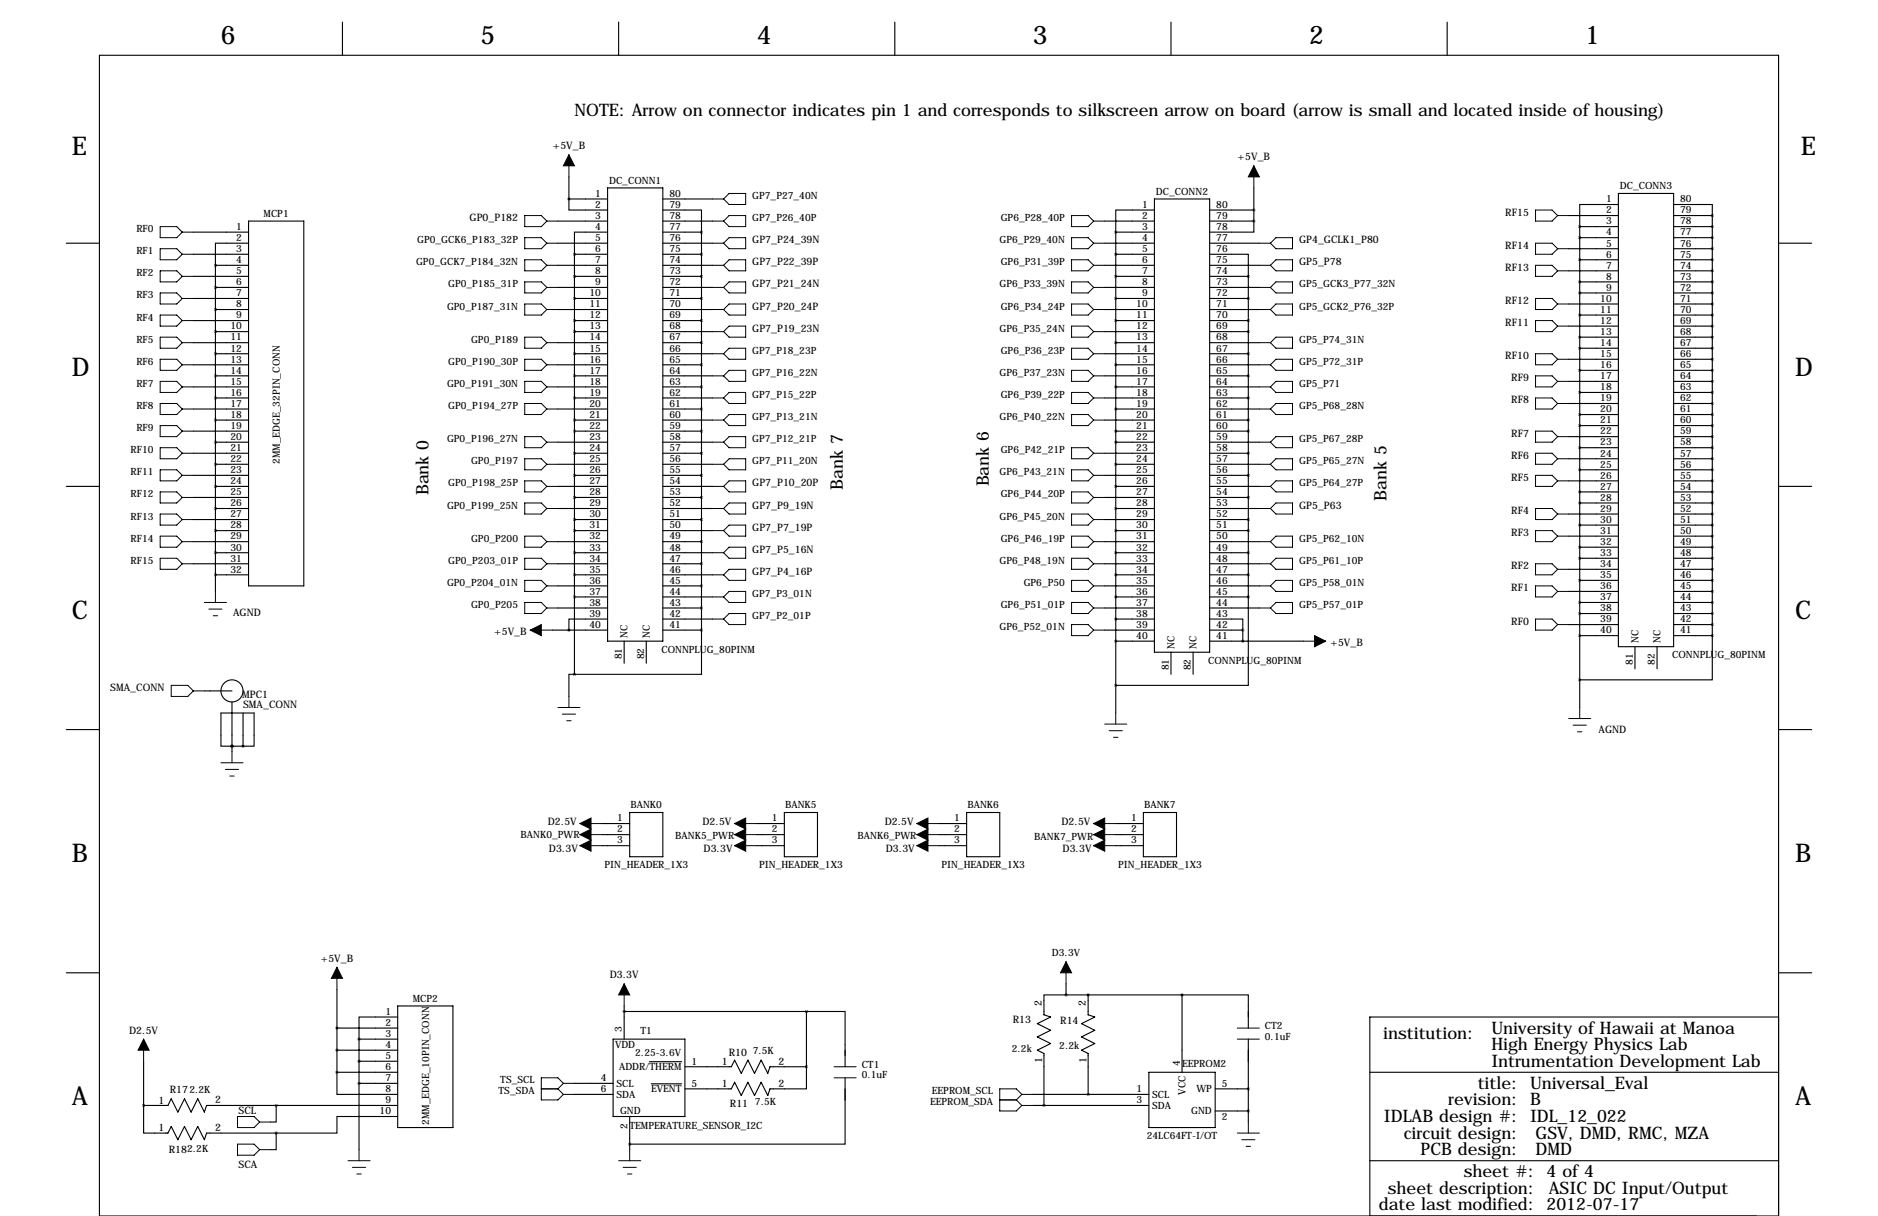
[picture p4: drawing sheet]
<svg xmlns="http://www.w3.org/2000/svg" width="432mm" height="279mm" viewBox="0 0 432 279" stroke-linecap="round" stroke-linejoin="round" font-family="sans-serif">
<defs><g id="words">
<g font-size="5.9">
<text x="50.8" y="10.2">6</text>
<text x="110.5" y="10.2">5</text>
<text x="174" y="10.2">4</text>
<text x="237.5" y="10.2">3</text>
<text x="301" y="10.2">2</text>
<text x="364.5" y="10.2">1</text>
<text x="16.5" y="35.6">E</text>
<text x="414" y="35.6">E</text>
<text x="16.5" y="86.4">D</text>
<text x="412.7" y="86.4">D</text>
<text x="16.5" y="142.2">C</text>
<text x="412.7" y="142.2">C</text>
<text x="16.5" y="198.1">B</text>
<text x="412.7" y="198.1">B</text>
<text x="16.5" y="254">A</text>
<text x="412.7" y="254">A</text>
</g>
<g font-size="4">
<text x="132.1" y="26.7">NOTE: Arrow on connector indicates pin 1 and corresponds to silkscreen arrow on board (arrow is small and located inside of housing)</text>
<text x="98.6" y="113.8" transform="rotate(-90 98.6 113.8)">Bank 0</text>
<text x="193.8" y="112.5" transform="rotate(-90 193.8 112.5)">Bank 7</text>
<text x="227.3" y="111.8" transform="rotate(-90 227.3 111.8)">Bank 6</text>
<text x="318.8" y="115.1" transform="rotate(-90 318.8 115.1)">Bank 5</text>
<text x="318" y="238.8">institution:</text>
<text x="342.9" y="237.5">University of Hawaii at Manoa</text>
<text x="342.9" y="245.1">Intrumentation Development Lab</text>
<text x="342.9" y="241.3">High Energy Physics Lab</text>
<text x="339.8" y="250.2">title: Universal_Eval</text>
<text x="318.2" y="257.8">IDLAB design #: IDL_12_022</text>
<text x="333" y="254">revision: B</text>
<text x="322.8" y="261.6">circuit design:</text>
<text x="353.1" y="261.6">GSV, DMD, RMC, MZA</text>
<text x="326.6" y="265.4">PCB design:</text>
<text x="353.1" y="265.4">DMD</text>
<text x="319.1" y="274.3">sheet description:</text>
<text x="336.5" y="270.5">sheet #: 4 of 4</text>
<text x="356.1" y="274.3">ASIC DC Input/Output</text>
<text x="317" y="278.1">date last modified: 2012-07-17</text>
</g>
<g font-size="2.4">
<text x="127.1" y="34.3">+5V_B</text>
<text x="284.6" y="36.8">+5V_B</text>
<text x="108" y="50.8">GP0_P182</text>
<text x="346.1" y="49.5">RF15</text>
<text x="173" y="55.9">GP7_P24_39N</text>
<text x="298.7" y="55.9">GP4_GCLK1_P80</text>
<text x="346.1" y="57.2">RF14</text>
<text x="173" y="61">GP7_P22_39P</text>
<text x="298.7" y="61">GP5_P78</text>
<text x="346.1" y="62.2">RF13</text>
<text x="173" y="66">GP7_P21_24N</text>
<text x="173" y="71.1">GP7_P20_24P</text>
<text x="346.1" y="69.8">RF12</text>
<text x="173" y="76.2">GP7_P19_23N</text>
<text x="346.1" y="74.9">RF11</text>
<text x="346.1" y="82.5">RF10</text>
<text x="347.5" y="87.6">RF9</text>
<text x="347.5" y="92.7">RF8</text>
<text x="347.5" y="100.3">RF7</text>
<text x="347.5" y="105.4">RF6</text>
<text x="173" y="111.8">GP7_P10_20P</text>
<text x="347.5" y="110.5">RF5</text>
<text x="173" y="116.8">GP7_P9_19N</text>
<text x="298.7" y="116.8">GP5_P63</text>
<text x="347.5" y="118.1">RF4</text>
<text x="173" y="121.9">GP7_P7_19P</text>
<text x="347.5" y="123.2">RF3</text>
<text x="173" y="127">GP7_P5_16N</text>
<text x="347.5" y="130.8">RF2</text>
<text x="173" y="132.1">GP7_P4_16P</text>
<text x="347.5" y="135.9">RF1</text>
<text x="53.6" y="141.5">AGND</text>
<text x="347.5" y="143.5">RF0</text>
<text x="113.6" y="145.8">+5V_B</text>
<text x="305.9" y="148.3">+5V_B</text>
<text x="25.3" y="158.8">SMA_CONN</text>
<text x="55.7" y="160.3">MPC1</text>
<text x="55.9" y="162.7">SMA_CONN</text>
<text x="367.5" y="168.4">AGND</text>
<text x="126" y="189.5">D2.5V</text>
<text x="161.5" y="189.5">D2.5V</text>
<text x="203.4" y="189.5">D2.5V</text>
<text x="244.1" y="189.5">D2.5V</text>
<text x="126.2" y="195.8">D3.3V</text>
<text x="161.8" y="195.8">D3.3V</text>
<text x="203.7" y="195.8">D3.3V</text>
<text x="244.3" y="195.8">D3.3V</text>
<text x="73.7" y="221">+5V_B</text>
<text x="140.2" y="224.8">D3.3V</text>
<text x="239.5" y="231.2" transform="rotate(-90 239.5 231.2)">2</text>
<text x="249.7" y="231.2" transform="rotate(-90 249.7 231.2)">2</text>
<text x="29.7" y="237.5">D2.5V</text>
<text x="232.8" y="235.1">R13</text>
<text x="243.8" y="235.3">R14</text>
<text x="166" y="244.7">1</text>
<text x="167.6" y="242.6">R10</text>
<text x="179" y="244.6">2</text>
<text x="239.6" y="244.2" transform="rotate(-90 239.6 244.2)">1</text>
<text x="249.8" y="244.2" transform="rotate(-90 249.8 244.2)">1</text>
<text x="39" y="251.2">R172.2K</text>
<text x="166" y="249.8">1</text>
<text x="179" y="249.7">2</text>
<text x="36.4" y="253.6">1</text>
<text x="49.4" y="253.5">2</text>
<text x="54.9" y="256">SCL</text>
<text x="167.8" y="254.3">R11</text>
<text x="36.4" y="259.9">1</text>
<text x="49.4" y="259.8">2</text>
<text x="38.8" y="264.9">R182.2K</text>
<text x="54.8" y="268.5">SCA</text>
</g>
<g font-size="2.3">
<text x="136.9" y="45.2">1</text>
<text x="136.9" y="47.8">2</text>
<text x="140.1" y="42.2">DC_CONN1</text>
<text x="153.9" y="45.2">80</text>
<text x="153.9" y="47.8">79</text>
<text x="173" y="45.7">GP7_P27_40N</text>
<text x="262.6" y="47.8">1</text>
<text x="265.8" y="44.7">DC_CONN2</text>
<text x="279.7" y="47.8">80</text>
<text x="369.3" y="46.5">1</text>
<text x="372.5" y="43.4">DC_CONN3</text>
<text x="386.3" y="46.5">80</text>
<text x="31.4" y="53.3">RF0</text>
<text x="54.3" y="52.8">1</text>
<text x="60.6" y="49.8">MCP1</text>
<text x="136.9" y="50.3">3</text>
<text x="136.9" y="52.8">4</text>
<text x="153.9" y="50.3">78</text>
<text x="153.9" y="52.8">77</text>
<text x="173" y="50.8">GP7_P26_40P</text>
<text x="230.1" y="50.8">GP6_P28_40P</text>
<text x="262.6" y="50.3">2</text>
<text x="262.6" y="52.8">3</text>
<text x="279.7" y="50.3">79</text>
<text x="279.7" y="52.8">78</text>
<text x="369.3" y="49">2</text>
<text x="369.3" y="51.6">3</text>
<text x="386.3" y="49">79</text>
<text x="386.3" y="51.6">78</text>
<text x="31.4" y="58.4">RF1</text>
<text x="54.3" y="55.4">2</text>
<text x="54.3" y="57.9">3</text>
<text x="95.9" y="55.9">GP0_GCK6_P183_32P</text>
<text x="136.9" y="55.4">5</text>
<text x="136.9" y="57.9">6</text>
<text x="153.9" y="55.4">76</text>
<text x="153.9" y="57.9">75</text>
<text x="229.8" y="55.9">GP6_P29_40N</text>
<text x="262.6" y="55.4">4</text>
<text x="262.6" y="57.9">5</text>
<text x="279.7" y="55.4">77</text>
<text x="279.7" y="57.9">76</text>
<text x="369.3" y="54.1">4</text>
<text x="369.3" y="56.6">5</text>
<text x="369.3" y="59.2">6</text>
<text x="386.3" y="54.1">77</text>
<text x="386.3" y="56.6">76</text>
<text x="386.3" y="59.2">75</text>
<text x="31.4" y="63.5">RF2</text>
<text x="54.3" y="60.5">4</text>
<text x="54.3" y="63">5</text>
<text x="54.3" y="65.5">6</text>
<text x="95.7" y="61">GP0_GCK7_P184_32N</text>
<text x="136.9" y="60.5">7</text>
<text x="136.9" y="63">8</text>
<text x="136.9" y="65.5">9</text>
<text x="153.9" y="60.5">74</text>
<text x="153.9" y="63">73</text>
<text x="153.9" y="65.5">72</text>
<text x="230.1" y="61">GP6_P31_39P</text>
<text x="262.6" y="60.5">6</text>
<text x="262.6" y="63">7</text>
<text x="262.6" y="65.5">8</text>
<text x="279.7" y="60.5">75</text>
<text x="279.7" y="63">74</text>
<text x="279.7" y="65.5">73</text>
<text x="369.3" y="61.7">7</text>
<text x="369.3" y="64.3">8</text>
<text x="386.3" y="61.7">74</text>
<text x="386.3" y="64.3">73</text>
<text x="31.4" y="68.6">RF3</text>
<text x="54.3" y="68.1">7</text>
<text x="54.3" y="70.6">8</text>
<text x="102.8" y="71.1">GP0_P187_31N</text>
<text x="103" y="66">GP0_P185_31P</text>
<text x="135.5" y="68.1">10</text>
<text x="135.5" y="70.6">11</text>
<text x="153.9" y="68.1">71</text>
<text x="153.9" y="70.6">70</text>
<text x="229.8" y="66">GP6_P33_39N</text>
<text x="230.1" y="71.1">GP6_P34_24P</text>
<text x="261.3" y="70.6">10</text>
<text x="262.6" y="68.1">9</text>
<text x="279.7" y="68.1">72</text>
<text x="279.7" y="70.6">71</text>
<text x="298.7" y="66">GP5_GCK3_P77_32N</text>
<text x="298.7" y="71.1">GP5_GCK2_P76_32P</text>
<text x="368" y="69.3">10</text>
<text x="368" y="71.9">11</text>
<text x="369.3" y="66.8">9</text>
<text x="386.3" y="66.8">72</text>
<text x="386.3" y="69.3">71</text>
<text x="386.3" y="71.9">70</text>
<text x="31.4" y="73.7">RF4</text>
<text x="53" y="75.7">10</text>
<text x="54.3" y="73.2">9</text>
<text x="135.5" y="73.2">12</text>
<text x="135.5" y="75.7">13</text>
<text x="153.9" y="73.2">69</text>
<text x="153.9" y="75.7">68</text>
<text x="229.8" y="76.2">GP6_P35_24N</text>
<text x="261.3" y="73.2">11</text>
<text x="261.3" y="75.7">12</text>
<text x="279.7" y="73.2">70</text>
<text x="279.7" y="75.7">69</text>
<text x="368" y="74.4">12</text>
<text x="368" y="77">13</text>
<text x="386.3" y="74.4">69</text>
<text x="386.3" y="77">68</text>
<text x="31.4" y="78.7">RF5</text>
<text x="31.4" y="83.8">RF6</text>
<text x="53" y="78.2">11</text>
<text x="53" y="80.8">12</text>
<text x="53" y="83.3">13</text>
<text x="103" y="83.8">GP0_P190_30P</text>
<text x="108.3" y="78.7">GP0_P189</text>
<text x="135.5" y="78.2">14</text>
<text x="135.5" y="80.8">15</text>
<text x="135.5" y="83.3">16</text>
<text x="153.9" y="78.2">67</text>
<text x="153.9" y="80.8">66</text>
<text x="153.9" y="83.3">65</text>
<text x="173" y="81.3">GP7_P18_23P</text>
<text x="230.1" y="81.3">GP6_P36_23P</text>
<text x="261.3" y="78.2">13</text>
<text x="261.3" y="80.8">14</text>
<text x="261.3" y="83.3">15</text>
<text x="279.7" y="78.2">68</text>
<text x="279.7" y="80.8">67</text>
<text x="279.7" y="83.3">66</text>
<text x="298.7" y="83.8">GP5_P72_31P</text>
<text x="298.7" y="78.7">GP5_P74_31N</text>
<text x="368" y="79.5">14</text>
<text x="368" y="82">15</text>
<text x="386.3" y="79.5">67</text>
<text x="386.3" y="82">66</text>
<text x="31.4" y="88.9">RF7</text>
<text x="53" y="85.9">14</text>
<text x="53" y="88.4">15</text>
<text x="102.8" y="88.9">GP0_P191_30N</text>
<text x="135.5" y="85.9">17</text>
<text x="135.5" y="88.4">18</text>
<text x="153.9" y="85.9">64</text>
<text x="153.9" y="88.4">63</text>
<text x="173" y="86.4">GP7_P16_22N</text>
<text x="229.8" y="86.4">GP6_P37_23N</text>
<text x="261.3" y="85.9">16</text>
<text x="261.3" y="88.4">17</text>
<text x="279.7" y="85.9">65</text>
<text x="279.7" y="88.4">64</text>
<text x="298.7" y="88.9">GP5_P71</text>
<text x="368" y="84.6">16</text>
<text x="368" y="87.1">17</text>
<text x="368" y="89.7">18</text>
<text x="386.3" y="84.6">65</text>
<text x="386.3" y="87.1">64</text>
<text x="386.3" y="89.7">63</text>
<text x="31.4" y="94">RF8</text>
<text x="53" y="90.9">16</text>
<text x="53" y="93.5">17</text>
<text x="103" y="94">GP0_P194_27P</text>
<text x="135.5" y="90.9">19</text>
<text x="135.5" y="93.5">20</text>
<text x="153.9" y="90.9">62</text>
<text x="153.9" y="93.5">61</text>
<text x="173" y="91.4">GP7_P15_22P</text>
<text x="230.1" y="91.4">GP6_P39_22P</text>
<text x="261.3" y="90.9">18</text>
<text x="261.3" y="93.5">19</text>
<text x="279.7" y="90.9">63</text>
<text x="279.7" y="93.5">62</text>
<text x="298.7" y="94">GP5_P68_28N</text>
<text x="368" y="92.2">19</text>
<text x="368" y="94.7">20</text>
<text x="386.3" y="92.2">62</text>
<text x="386.3" y="94.7">61</text>
<text x="31.4" y="99.1">RF9</text>
<text x="53" y="96">18</text>
<text x="53" y="98.6">19</text>
<text x="53" y="101.1">20</text>
<text x="102.8" y="101.6">GP0_P196_27N</text>
<text x="135.5" y="96">21</text>
<text x="135.5" y="98.6">22</text>
<text x="135.5" y="101.1">23</text>
<text x="153.9" y="96">60</text>
<text x="153.9" y="98.6">59</text>
<text x="153.9" y="101.1">58</text>
<text x="173" y="96.5">GP7_P13_21N</text>
<text x="173" y="101.6">GP7_P12_21P</text>
<text x="229.8" y="96.5">GP6_P40_22N</text>
<text x="261.3" y="96">20</text>
<text x="261.3" y="98.6">21</text>
<text x="261.3" y="101.1">22</text>
<text x="279.7" y="96">61</text>
<text x="279.7" y="98.6">60</text>
<text x="279.7" y="101.1">59</text>
<text x="298.7" y="101.6">GP5_P67_28P</text>
<text x="368" y="97.3">21</text>
<text x="368" y="99.8">22</text>
<text x="386.3" y="97.3">60</text>
<text x="386.3" y="99.8">59</text>
<text x="30" y="104.1">RF10</text>
<text x="53" y="103.6">21</text>
<text x="53" y="106.2">22</text>
<text x="64.4" y="106.6" transform="rotate(-90 64.4 106.6)">2MM_EDGE_32PIN_CONN</text>
<text x="108.3" y="106.7">GP0_P197</text>
<text x="135.5" y="103.6">24</text>
<text x="135.5" y="106.2">25</text>
<text x="153.9" y="103.6">57</text>
<text x="153.9" y="106.2">56</text>
<text x="173" y="106.7">GP7_P11_20N</text>
<text x="230.1" y="104.1">GP6_P42_21P</text>
<text x="261.3" y="103.6">23</text>
<text x="261.3" y="106.2">24</text>
<text x="279.7" y="103.6">58</text>
<text x="279.7" y="106.2">57</text>
<text x="298.7" y="106.7">GP5_P65_27N</text>
<text x="368" y="102.4">23</text>
<text x="368" y="104.9">24</text>
<text x="368" y="107.4">25</text>
<text x="386.3" y="102.4">58</text>
<text x="386.3" y="104.9">57</text>
<text x="386.3" y="107.4">56</text>
<text x="30" y="109.2">RF11</text>
<text x="53" y="108.7">23</text>
<text x="53" y="111.3">24</text>
<text x="53" y="113.8">25</text>
<text x="103" y="111.8">GP0_P198_25P</text>
<text x="135.5" y="108.7">26</text>
<text x="135.5" y="111.3">27</text>
<text x="135.5" y="113.8">28</text>
<text x="153.9" y="108.7">55</text>
<text x="153.9" y="111.3">54</text>
<text x="153.9" y="113.8">53</text>
<text x="229.8" y="109.2">GP6_P43_21N</text>
<text x="261.3" y="108.7">25</text>
<text x="261.3" y="111.3">26</text>
<text x="261.3" y="113.8">27</text>
<text x="279.7" y="108.7">56</text>
<text x="279.7" y="111.3">55</text>
<text x="279.7" y="113.8">54</text>
<text x="298.7" y="111.8">GP5_P64_27P</text>
<text x="368" y="110">26</text>
<text x="368" y="112.5">27</text>
<text x="386.3" y="110">55</text>
<text x="386.3" y="112.5">54</text>
<text x="30" y="114.3">RF12</text>
<text x="30" y="119.4">RF13</text>
<text x="53" y="116.3">26</text>
<text x="53" y="118.9">27</text>
<text x="102.8" y="116.8">GP0_P199_25N</text>
<text x="135.5" y="116.3">29</text>
<text x="135.5" y="118.9">30</text>
<text x="153.9" y="116.3">52</text>
<text x="153.9" y="118.9">51</text>
<text x="229.8" y="119.4">GP6_P45_20N</text>
<text x="230.1" y="114.3">GP6_P44_20P</text>
<text x="261.3" y="116.3">28</text>
<text x="261.3" y="118.9">29</text>
<text x="279.7" y="116.3">53</text>
<text x="279.7" y="118.9">52</text>
<text x="368" y="115.1">28</text>
<text x="368" y="117.6">29</text>
<text x="386.3" y="115.1">53</text>
<text x="386.3" y="117.6">52</text>
<text x="30" y="124.5">RF14</text>
<text x="53" y="121.4">28</text>
<text x="53" y="124">29</text>
<text x="108.3" y="124.5">GP0_P200</text>
<text x="135.5" y="121.4">31</text>
<text x="135.5" y="124">32</text>
<text x="153.9" y="121.4">50</text>
<text x="153.9" y="124">49</text>
<text x="230.1" y="124.5">GP6_P46_19P</text>
<text x="261.3" y="121.4">30</text>
<text x="261.3" y="124">31</text>
<text x="279.7" y="121.4">51</text>
<text x="279.7" y="124">50</text>
<text x="298.7" y="124.5">GP5_P62_10N</text>
<text x="368" y="120.1">30</text>
<text x="368" y="122.7">31</text>
<text x="368" y="125.2">32</text>
<text x="386.3" y="120.1">51</text>
<text x="386.3" y="122.7">50</text>
<text x="386.3" y="125.2">49</text>
<text x="30" y="129.5">RF15</text>
<text x="53" y="126.5">30</text>
<text x="53" y="129">31</text>
<text x="53" y="131.6">32</text>
<text x="103" y="129.5">GP0_P203_01P</text>
<text x="135.5" y="126.5">33</text>
<text x="135.5" y="129">34</text>
<text x="135.5" y="131.6">35</text>
<text x="153.9" y="126.5">48</text>
<text x="153.9" y="129">47</text>
<text x="153.9" y="131.6">46</text>
<text x="229.8" y="129.5">GP6_P48_19N</text>
<text x="261.3" y="126.5">32</text>
<text x="261.3" y="129">33</text>
<text x="261.3" y="131.6">34</text>
<text x="279.7" y="126.5">49</text>
<text x="279.7" y="129">48</text>
<text x="279.7" y="131.6">47</text>
<text x="298.7" y="129.5">GP5_P61_10P</text>
<text x="368" y="127.8">33</text>
<text x="368" y="130.3">34</text>
<text x="386.3" y="127.8">48</text>
<text x="386.3" y="130.3">47</text>
<text x="102.8" y="134.6">GP0_P204_01N</text>
<text x="135.5" y="134.1">36</text>
<text x="135.5" y="136.7">37</text>
<text x="153.9" y="134.1">45</text>
<text x="153.9" y="136.7">44</text>
<text x="173" y="137.2">GP7_P3_01N</text>
<text x="235.4" y="134.6">GP6_P50</text>
<text x="261.3" y="134.1">35</text>
<text x="261.3" y="136.7">36</text>
<text x="279.7" y="134.1">46</text>
<text x="279.7" y="136.7">45</text>
<text x="298.7" y="134.6">GP5_P58_01N</text>
<text x="368" y="132.8">35</text>
<text x="368" y="135.4">36</text>
<text x="368" y="137.9">37</text>
<text x="386.3" y="132.8">46</text>
<text x="386.3" y="135.4">45</text>
<text x="386.3" y="137.9">44</text>
<text x="108.3" y="139.7">GP0_P205</text>
<text x="135.5" y="139.2">38</text>
<text x="135.5" y="141.7">39</text>
<text x="153.9" y="139.2">43</text>
<text x="153.9" y="141.7">42</text>
<text x="173" y="142.2">GP7_P2_01P</text>
<text x="230.1" y="139.7">GP6_P51_01P</text>
<text x="261.3" y="139.2">37</text>
<text x="261.3" y="141.7">38</text>
<text x="279.7" y="139.2">44</text>
<text x="279.7" y="141.7">43</text>
<text x="298.7" y="139.7">GP5_P57_01P</text>
<text x="368" y="140.5">38</text>
<text x="368" y="143">39</text>
<text x="386.3" y="140.5">43</text>
<text x="386.3" y="143">42</text>
<text x="135.5" y="144.3">40</text>
<text x="144.3" y="146.6" transform="rotate(-90 144.3 146.6)">NC</text>
<text x="149.4" y="146.6" transform="rotate(-90 149.4 146.6)">NC</text>
<text x="152.1" y="149.9">CONNPLUG_80PINM</text>
<text x="153.9" y="144.3">41</text>
<text x="229.8" y="144.8">GP6_P52_01N</text>
<text x="261.3" y="144.3">39</text>
<text x="261.3" y="146.8">40</text>
<text x="270" y="149.1" transform="rotate(-90 270 149.1)">NC</text>
<text x="275.1" y="149.1" transform="rotate(-90 275.1 149.1)">NC</text>
<text x="279.7" y="144.3">42</text>
<text x="279.7" y="146.8">41</text>
<text x="368" y="145.5">40</text>
<text x="376.7" y="147.8" transform="rotate(-90 376.7 147.8)">NC</text>
<text x="381.8" y="147.8" transform="rotate(-90 381.8 147.8)">NC</text>
<text x="386.3" y="145.5">41</text>
<text x="143" y="151.5" transform="rotate(-90 143 151.5)">81</text>
<text x="148.1" y="151.5" transform="rotate(-90 148.1 151.5)">82</text>
<text x="268.7" y="154" transform="rotate(-90 268.7 154)">81</text>
<text x="273.8" y="154" transform="rotate(-90 273.8 154)">82</text>
<text x="277.8" y="152.5">CONNPLUG_80PINM</text>
<text x="375.4" y="152.7" transform="rotate(-90 375.4 152.7)">81</text>
<text x="380.5" y="152.7" transform="rotate(-90 380.5 152.7)">82</text>
<text x="384.5" y="151.2">CONNPLUG_80PINM</text>
<text x="145" y="185.7">BANK0</text>
<text x="180.5" y="185.7">BANK5</text>
<text x="222.4" y="185.7">BANK6</text>
<text x="263.1" y="185.7">BANK7</text>
<text x="141.9" y="188.7">1</text>
<text x="141.9" y="191.3">2</text>
<text x="177.5" y="188.7">1</text>
<text x="177.5" y="191.3">2</text>
<text x="219.4" y="188.7">1</text>
<text x="219.4" y="191.3">2</text>
<text x="260" y="188.7">1</text>
<text x="260" y="191.3">2</text>
<text x="119.7" y="192.5">BANK0_PWR</text>
<text x="141.9" y="193.8">3</text>
<text x="155.3" y="192.8">BANK5_PWR</text>
<text x="177.5" y="193.8">3</text>
<text x="197.2" y="192.8">BANK6_PWR</text>
<text x="219.4" y="193.8">3</text>
<text x="237.8" y="193">BANK7_PWR</text>
<text x="260" y="193.8">3</text>
<text x="139" y="199.5">PIN_HEADER_1X3</text>
<text x="174.5" y="199.5">PIN_HEADER_1X3</text>
<text x="216.4" y="199.5">PIN_HEADER_1X3</text>
<text x="257.1" y="199.5">PIN_HEADER_1X3</text>
<text x="241.9" y="219.7">D3.3V</text>
<text x="88.6" y="233.2">1</text>
<text x="94.9" y="230.1">MCP2</text>
<text x="88.6" y="235.7">2</text>
<text x="88.6" y="238.3">3</text>
<text x="143" y="237.2" transform="rotate(-90 143 237.2)">3</text>
<text x="147.3" y="237.5">T1</text>
<text x="290.8" y="236.5">CT2</text>
<text x="290.8" y="238.8">0.1uF</text>
<text x="88.6" y="240.8">4</text>
<text x="88.6" y="243.3">5</text>
<text x="88.6" y="245.9">6</text>
<text x="141.4" y="240.8">VDD</text>
<text x="142.4" y="245.9">ADDR/THERM</text>
<text x="146" y="242.6">2.25-3.6V</text>
<text x="159" y="244.6">1</text>
<text x="173.1" y="242.2">7.5K</text>
<text x="198.1" y="245.4">CT1</text>
<text x="232.6" y="241.8">2.2k</text>
<text x="243.6" y="241">2.2k</text>
<text x="271.3" y="244.9" transform="rotate(-90 271.3 244.9)">4</text>
<text x="271.8" y="245.1">EEPROM2</text>
<text x="88.6" y="248.4">7</text>
<text x="88.6" y="251">8</text>
<text x="114.6" y="251.5">TS_SDA</text>
<text x="115" y="248.9">TS_SCL</text>
<text x="138.1" y="248.4">4</text>
<text x="138.1" y="251">6</text>
<text x="141.7" y="249.7">SCL</text>
<text x="149.7" y="251">EVENT</text>
<text x="159" y="249.7">5</text>
<text x="198.1" y="247.7">0.1uF</text>
<text x="214.2" y="251.5">EEPROM_SCL</text>
<text x="261.3" y="251">1</text>
<text x="272.6" y="251.5" transform="rotate(-90 272.6 251.5)">VCC</text>
<text x="275.1" y="251">WP</text>
<text x="280.9" y="249.7">5</text>
<text x="87.3" y="256">10</text>
<text x="88.6" y="253.5">9</text>
<text x="141.7" y="252.3">SDA</text>
<text x="142.6" y="256.1">GND</text>
<text x="173.6" y="253.8">7.5K</text>
<text x="213.9" y="254">EEPROM_SDA</text>
<text x="261.3" y="253.5">3</text>
<text x="264.9" y="252.3">SCL</text>
<text x="264.9" y="254.8">SDA</text>
<text x="273.9" y="256.1">GND</text>
<text x="280.9" y="257.4">2</text>
<text x="98.6" y="258.5" transform="rotate(-90 98.6 258.5)">2MM_EDGE_10PIN_CONN</text>
<text x="144.3" y="259.4" transform="rotate(-90 144.3 259.4)">2</text>
<text x="144.7" y="259.4">TEMPERATURE_SENSOR_I2C</text>
<text x="263.7" y="261.7">24LC64FT-I/OT</text>
</g>
</g></defs>
<g fill="none" stroke="#000" stroke-width=".25">
<path d="M22.9 12.7h386v266.7h-386zM78.7 5.1v7.6M142.2 5.1v7.6M205.7 5.1v7.6M269.2 5.1v7.6M332.7 5.1v7.6M15.2 55.9h7.7M44.4 53.3h12.7M44.4 58.4h12.7M57.1 55.9h-7.6v5.1M57.1 50.8h12.7v83.8h-12.7zM128.3 55.9h11.4"/>
<path d="M128.3 50.8h11.4M130.8 45.7v2.6h8.9M130.8 45.7h8.9M130.8 40.6v5.1M132.1 58.4h7.6M132.1 58.4v96.5M139.7 53.3h-7.6v5.1M139.7 43.2h12.7v104.1h-12.7zM152.4 48.3h8.9v5M152.4 55.9h11.4M152.4 50.8h11.4M152.4 53.3h8.9"/>
<path d="M152.4 58.4h8.9M152.4 45.7h11.4M161.3 53.3v91.5M254 55.9h11.4M254 50.8h11.4M256.5 53.3h8.9M256.5 58.4h8.9M256.5 53.3v110.5M265.4 48.3h-8.9v5M265.4 45.7h12.7v104.2h-12.7zM278.1 58.4h8.9v5.1M278.1 55.9h11.5"/>
<path d="M278.1 50.8h10.2M278.1 48.3h10.2M288.3 50.8v2.5h-10.2M288.3 43.2v7.6M360.7 49.5h11.4M360.7 57.2h11.4M363.2 52.1h8.9M363.2 54.6h8.9M363.2 59.7h8.9M363.2 52.1v110.5M372.1 47h-8.9v5.1M372.1 44.4h12.7v104.2h-12.7z"/>
<path d="M384.8 47h8.9v2.5M384.8 49.5h8.9M384.8 52.1h8.9M384.8 54.6h8.9M384.8 57.2h8.9M384.8 59.7h8.9M393.7 49.5v96.5M408.9 55.9h7.7M44.4 63.5h12.7M44.4 68.6h12.7M44.4 73.7h12.7M44.4 78.7h12.7"/>
<path d="M49.5 61h7.6M49.5 66h7.6M49.5 71.1h7.6M49.5 76.2h7.6M49.5 61v74.9M128.3 61h11.4M128.3 66h11.4M128.3 71.1h11.4M128.3 78.7h11.4M132.1 63.5h7.6M132.1 68.6h7.6M132.1 73.7h7.6"/>
<path d="M132.1 76.2h7.6M152.4 61h11.4M152.4 63.5h8.9M152.4 66h11.4M152.4 68.6h8.9M152.4 71.1h11.4M152.4 73.7h8.9M152.4 76.2h11.4M152.4 78.7h8.9M254 61h11.4M254 66h11.4M254 71.1h11.4"/>
<path d="M254 76.2h11.4M256.5 63.5h8.9M256.5 68.6h8.9M256.5 73.7h8.9M256.5 78.7h8.9M278.1 61h11.5M278.1 63.5h8.9M278.1 66h11.5M278.1 68.6h8.9M278.1 71.1h11.5M278.1 73.7h8.9M278.1 76.2h8.9"/>
<path d="M278.1 78.7h11.5M287 63.5v73.7M360.7 62.2h11.4M360.7 69.8h11.4M360.7 74.9h11.4M363.2 64.8h8.9M363.2 67.3h8.9M363.2 72.4h8.9M363.2 77.5h8.9M384.8 62.2h8.9M384.8 64.8h8.9M384.8 67.3h8.9"/>
<path d="M384.8 69.8h8.9M384.8 72.4h8.9M384.8 74.9h8.9M384.8 77.5h8.9M44.4 83.8h12.7M44.4 88.9h12.7M44.4 94h12.7M44.4 99.1h12.7M49.5 81.3h7.6M49.5 86.4h7.6M49.5 91.4h7.6M49.5 96.5h7.6"/>
<path d="M128.3 83.8h11.4M128.3 88.9h11.4M128.3 94h11.4M132.1 81.3h7.6M132.1 86.4h7.6M132.1 91.4h7.6M132.1 96.5h7.6M132.1 99.1h7.6M152.4 81.3h11.4M152.4 83.8h8.9M152.4 86.4h11.4M152.4 88.9h8.9"/>
<path d="M152.4 91.4h11.4M152.4 94h8.9M152.4 96.5h11.4M152.4 99.1h8.9M254 81.3h11.4M254 86.4h11.4M254 91.4h11.4M254 96.5h11.4M256.5 83.8h8.9M256.5 88.9h8.9M256.5 94h8.9M256.5 99.1h8.9"/>
<path d="M278.1 81.3h8.9M278.1 83.8h11.5M278.1 86.4h8.9M278.1 88.9h11.5M278.1 91.4h8.9M278.1 94h11.5M278.1 96.5h8.9M278.1 99.1h8.9M360.7 82.5h11.4M360.7 87.6h11.4M360.7 92.7h11.4M363.2 80h8.9"/>
<path d="M363.2 85.1h8.9M363.2 90.2h8.9M363.2 95.2h8.9M363.2 97.8h8.9M384.8 80h8.9M384.8 82.5h8.9M384.8 85.1h8.9M384.8 87.6h8.9M384.8 90.2h8.9M384.8 92.7h8.9M384.8 95.2h8.9M384.8 97.8h8.9"/>
<path d="M15.2 111.8h7.7M44.4 104.1h12.7M44.4 109.2h12.7M44.4 114.3h12.7M44.4 119.4h12.7M49.5 111.8h7.6M49.5 101.6h7.6M49.5 106.7h7.6M49.5 116.8h7.6M128.3 111.8h11.4M128.3 101.6h11.4M128.3 106.7h11.4"/>
<path d="M128.3 116.8h11.4M132.1 104.1h7.6M132.1 109.2h7.6M132.1 114.3h7.6M132.1 119.4h7.6M152.4 111.8h11.4M152.4 101.6h11.4M152.4 104.1h8.9M152.4 106.7h11.4M152.4 109.2h8.9M152.4 114.3h8.9M152.4 116.8h11.4"/>
<path d="M152.4 119.4h8.9M254 104.1h11.4M254 109.2h11.4M254 114.3h11.4M254 119.4h11.4M256.5 111.8h8.9M256.5 101.6h8.9M256.5 106.7h8.9M256.5 116.8h8.9M278.1 111.8h11.5M278.1 101.6h11.5M278.1 104.1h8.9"/>
<path d="M278.1 106.7h11.5M278.1 109.2h8.9M278.1 114.3h8.9M278.1 116.8h11.5M278.1 119.4h8.9M360.7 100.3h11.4M360.7 105.4h11.4M360.7 110.5h11.4M360.7 118.1h11.4M363.2 102.9h8.9M363.2 107.9h8.9M363.2 113h8.9"/>
<path d="M363.2 115.6h8.9M384.8 100.3h8.9M384.8 102.9h8.9M384.8 105.4h8.9M384.8 107.9h8.9M384.8 110.5h8.9M384.8 113h8.9M384.8 115.6h8.9M384.8 118.1h8.9M408.9 111.8h7.7M44.4 124.5h12.7M44.4 129.5h12.7"/>
<path d="M49.5 121.9h7.6M49.5 127h7.6M49.5 132.1h7.6M128.3 134.6h11.4M128.3 124.5h11.4M128.3 129.5h11.4M128.3 139.7h11.4M132.1 121.9h7.6M132.1 127h7.6M132.1 132.1h7.6M132.1 137.2h7.6M152.4 134.6h8.9"/>
<path d="M152.4 121.9h11.4M152.4 124.5h8.9M152.4 127h11.4M152.4 129.5h8.9M152.4 132.1h11.4M152.4 137.2h11.4M152.4 139.7h8.9M254 134.6h11.4M254 124.5h11.4M254 129.5h11.4M254 139.7h11.4M256.5 121.9h8.9"/>
<path d="M256.5 127h8.9M256.5 132.1h8.9M256.5 137.2h8.9M278.1 134.6h11.5M278.1 121.9h8.9M278.1 124.5h11.5M278.1 127h8.9M278.1 129.5h11.5M278.1 132.1h8.9M278.1 137.2h8.9M278.1 139.7h11.5M287 137.2v20.3h-30.5"/>
<path d="M360.7 123.2h11.4M360.7 130.8h11.4M360.7 135.9h11.4M363.2 120.7h8.9M363.2 125.7h8.9M363.2 128.3h8.9M363.2 133.3h8.9M363.2 138.4h8.9M384.8 120.7h8.9M384.8 123.2h8.9M384.8 125.7h8.9M384.8 128.3h8.9"/>
<path d="M384.8 130.8h8.9M384.8 133.3h8.9M384.8 135.9h8.9M384.8 138.4h8.9M47 158.8h6.3M127 144.8h12.7M132.1 154.9h-1.3v5.1M139.7 142.2h-8.9v2.6M143.5 147.3v5.1M148.6 147.3v5.1M152.4 142.2h11.4M152.4 144.8h8.9"/>
<path d="M161.3 144.8v10.1h-29.2M254 144.8h11.4M256.5 147.3h8.9M256.5 142.2h8.9M269.2 149.9v5M274.3 149.9v5M278.1 142.2h7.7v2.6M278.1 147.3h21.6M278.1 144.8h7.7M285.8 144.8v2.5M360.7 143.5h11.4M363.2 141h8.9"/>
<path d="M363.2 146h8.9M375.9 148.6v5.1M381 148.6v5.1M384.8 141h8.9M384.8 143.5h8.9M384.8 146h8.9M393.7 146v10.2h-30.5M15.2 167.6h7.7M53.3 171.4h-2.5v-7.6h7.6v7.6h-2.5M53.3 171.4h.1M53.3 161.3v11.4M53.3 171.4h2.6"/>
<path d="M55.9 163.8v7.6M408.9 167.6h7.7M138.4 189.2h6.4M138.4 191.8h6.4M138.4 194.3h6.4M144.8 186.7h7.6v10.1h-7.6zM174 189.2h6.3M174 191.8h6.3M174 194.3h6.3M180.3 186.7h7.7v10.1h-7.7zM215.9 189.2h6.3M215.9 191.8h6.3"/>
<path d="M215.9 194.3h6.3M222.2 186.7h7.7v10.1h-7.7zM256.5 189.2h6.4M256.5 191.8h6.4M256.5 194.3h6.4M262.9 186.7h7.6v10.1h-7.6zM15.2 223.5h7.7M77.5 236.2h13.9M77.5 227.3v19.1M82.5 238.8h8.9M82.5 238.8v25.4M91.4 233.7h-8.9v5.1"/>
<path d="M91.4 231.1h12.7v28h-12.7zM141 238.8h16.5v17.7h-16.5zM143.5 231.1v7.7M143.5 232.4h41.9M185.4 232.4h8.9v12.7M185.4 232.4v12.7M245.1 228.6h-5.1v4.6l1.6 .5-3.1 1.5 3.1 1.5-3.1 1.6 3.1 1.5-3.1 1.5 1.5 .8v11.9M245.1 226.1v2.5M245.1 228.6h26.7M250.2 228.6v4.6l1.5 .5-3 1.5 3 1.5-3 1.6 3 1.5-3 1.5 1.5 .8v9.4M271.8 228.6h15.2v7.6M271.8 228.6v17.8"/>
<path d="M287 238.8v19M408.9 223.5h7.7M408.9 233.7h-93.9v45.7M33 254v6.3h5.6l.8-1.5 1.5 3.1 1.5-3.1 1.5 3.1 1.6-3.1 1.5 3.1 .5-1.6h16M33 254h5.6l.8-1.5 1.5 3 1.5-3 1.5 3 1.6-3 1.5 3 .5-1.5h43.9M33 243.8v10.2M63.5 254v3.8h-1.3M77.5 246.4v5.1h13.9M77.5 246.4h13.9M77.5 241.3h13.9M82.5 243.8h8.9M82.5 248.9h8.9"/>
<path d="M91.4 256.5h-13.9v3.8h-14M132.1 248.9h8.9M132.1 251.5h8.9M144.8 256.5v7.7M149.3 243.9h7.4M149.7 249h7M157.5 245.1h10.6l.8-1.5 1.5 3 1.6-3 1.5 3 1.5-3 1.5 3 .5-1.5h8.4M185.4 245.1v5.1h-8.4l-.5 1.5-1.5-3-1.5 3-1.5-3-1.6 3-1.5-3-.8 1.5h-10.6M194.3 247.6v15.3h-49.5M237.5 251.5h26.7M237.5 254h26.7M264.2 246.4h15.2v12.7h-15.2z"/>
<path d="M279.4 250.2h7.6M279.4 255.3h7.6M315 246.4h93.9M63.5 260.3v3.9h-1.3M315 266.7h93.9"/>
<circle cx="53.3" cy="158.7" r="2.54"/>
</g>
<g fill="none" stroke="#000" stroke-width=".23">
<path d="M130.8 35.6v5M288.3 38.1v5.1M36.8 52.1h3.8l1.3 1.2-1.3 1.3h-3.8zM36.8 57.2h3.8l1.3 1.2-1.3 1.3h-3.8zM41.9 53.3h2.5M41.9 58.4h2.5M120.6 54.6h3.9l1.2 1.3-1.2 1.3h-3.9zM120.6 49.5h3.9l1.2 1.3-1.2 1.3h-3.9zM120.6 59.7h3.9l1.2 1.3-1.2 1.2h-3.9zM125.7 50.8h2.6M125.7 55.9h2.6M163.8 50.8h2.6"/>
<path d="M163.8 55.9h2.6M163.8 45.7h2.6M166.4 50.8l1.2-1.3h3.8v2.6h-3.8zM166.4 45.7l1.2-1.3h3.8v2.6h-3.8zM167.6 54.6h3.8v2.6h-3.8l-1.2-1.3zM246.4 54.6h3.8l1.3 1.3-1.3 1.3h-3.8zM246.4 49.5h3.8l1.3 1.3-1.3 1.3h-3.8zM246.4 59.7h3.8l1.3 1.3-1.3 1.2h-3.8zM251.5 50.8h2.5M251.5 55.9h2.5M289.6 55.9h2.5M293.4 54.6h3.8v2.6h-3.8l-1.3-1.3z"/>
<path d="M353.1 55.9h3.8l1.2 1.3-1.2 1.2h-3.8zM353.1 48.3h3.8l1.2 1.2-1.2 1.3h-3.8zM358.1 57.2h2.6M358.1 49.5h2.6M36.8 62.2h3.8l1.3 1.3-1.3 1.3h-3.8zM36.8 67.3h3.8l1.3 1.3-1.3 1.2h-3.8zM36.8 72.4h3.8l1.3 1.3-1.3 1.2h-3.8zM36.8 77.5h3.8l1.3 1.2-1.3 1.3h-3.8zM41.9 63.5h2.5M41.9 68.6h2.5M41.9 73.7h2.5M41.9 78.7h2.5"/>
<path d="M120.6 64.8h3.9l1.2 1.2-1.2 1.3h-3.9zM120.6 69.8h3.9l1.2 1.3-1.2 1.3h-3.9zM120.6 77.5h3.9l1.2 1.2-1.2 1.3h-3.9zM125.7 78.7h2.6M125.7 71.1h2.6M125.7 61h2.6M125.7 66h2.6M163.8 76.2h2.6M163.8 71.1h2.6M163.8 61h2.6M163.8 66h2.6M166.4 61l1.2-1.3h3.8v2.5h-3.8z"/>
<path d="M166.4 71.1l1.2-1.3h3.8v2.6h-3.8zM166.4 76.2l1.2-1.3h3.8v2.6h-3.8zM167.6 64.8h3.8v2.5h-3.8l-1.2-1.3zM246.4 64.8h3.8l1.3 1.2-1.3 1.3h-3.8zM246.4 69.8h3.8l1.3 1.3-1.3 1.3h-3.8zM246.4 74.9h3.8l1.3 1.3-1.3 1.3h-3.8zM251.5 76.2h2.5M251.5 71.1h2.5M251.5 61h2.5M251.5 66h2.5M289.6 78.7h2.5M289.6 71.1h2.5"/>
<path d="M289.6 61h2.5M289.6 66h2.5M292.1 61l1.3-1.3h3.8v2.5h-3.8zM292.1 71.1l1.3-1.3h3.8v2.6h-3.8zM293.4 64.8h3.8v2.5h-3.8l-1.3-1.3zM293.4 77.5h3.8v2.5h-3.8l-1.3-1.3zM353.1 61h3.8l1.2 1.2-1.2 1.3h-3.8zM353.1 68.6h3.8l1.2 1.2-1.2 1.3h-3.8zM353.1 73.7h3.8l1.2 1.2-1.2 1.3h-3.8zM358.1 62.2h2.6M358.1 69.8h2.6M358.1 74.9h2.6"/>
<path d="M36.8 82.5h3.8l1.3 1.3-1.3 1.3h-3.8zM36.8 87.6h3.8l1.3 1.3-1.3 1.3h-3.8zM36.8 92.7h3.8l1.3 1.3-1.3 1.2h-3.8zM36.8 97.8h3.8l1.3 1.3-1.3 1.2h-3.8zM41.9 83.8h2.5M41.9 88.9h2.5M41.9 94h2.5M41.9 99.1h2.5M120.6 82.5h3.9l1.2 1.3-1.2 1.3h-3.9zM120.6 87.6h3.9l1.2 1.3-1.2 1.3h-3.9zM120.6 92.7h3.9l1.2 1.3-1.2 1.2h-3.9zM125.7 83.8h2.6"/>
<path d="M125.7 88.9h2.6M125.7 94h2.6M163.8 91.4h2.6M163.8 86.4h2.6M163.8 81.3h2.6M163.8 96.5h2.6M166.4 86.4l1.2-1.3h3.8v2.5h-3.8zM166.4 96.5l1.2-1.3h3.8v2.6h-3.8zM167.6 80h3.8v2.5h-3.8l-1.2-1.2zM167.6 90.2h3.8v2.5h-3.8l-1.2-1.3zM246.4 80h3.8l1.3 1.3-1.3 1.2h-3.8zM246.4 85.1h3.8l1.3 1.3-1.3 1.2h-3.8z"/>
<path d="M246.4 90.2h3.8l1.3 1.2-1.3 1.3h-3.8zM246.4 95.2h3.8l1.3 1.3-1.3 1.3h-3.8zM251.5 91.4h2.5M251.5 86.4h2.5M251.5 81.3h2.5M251.5 96.5h2.5M289.6 83.8h2.5M289.6 88.9h2.5M289.6 94h2.5M293.4 82.5h3.8v2.6h-3.8l-1.3-1.3zM293.4 87.6h3.8v2.6h-3.8l-1.3-1.3zM293.4 92.7h3.8v2.5h-3.8l-1.3-1.2z"/>
<path d="M353.1 81.3h3.8l1.2 1.2-1.2 1.3h-3.8zM353.1 86.4h3.8l1.2 1.2-1.2 1.3h-3.8zM353.1 91.4h3.8l1.2 1.3-1.2 1.3h-3.8zM353.1 99.1h3.8l1.2 1.2-1.2 1.3h-3.8zM358.1 82.5h2.6M358.1 87.6h2.6M358.1 92.7h2.6M36.8 102.9h3.8l1.3 1.2-1.3 1.3h-3.8zM36.8 107.9h3.8l1.3 1.3-1.3 1.3h-3.8zM36.8 113h3.8l1.3 1.3-1.3 1.3h-3.8zM36.8 118.1h3.8l1.3 1.3-1.3 1.3h-3.8zM41.9 104.1h2.5"/>
<path d="M41.9 109.2h2.5M41.9 114.3h2.5M41.9 119.4h2.5M120.6 100.3h3.9l1.2 1.3-1.2 1.3h-3.9zM120.6 105.4h3.9l1.2 1.3-1.2 1.2h-3.9zM120.6 110.5h3.9l1.2 1.3-1.2 1.2h-3.9zM120.6 115.6h3.9l1.2 1.2-1.2 1.3h-3.9zM125.7 116.8h2.6M125.7 111.8h2.6M125.7 106.7h2.6M125.7 101.6h2.6M163.8 116.8h2.6"/>
<path d="M163.8 111.8h2.6M163.8 106.7h2.6M163.8 101.6h2.6M166.4 101.6l1.2-1.3h3.8v2.6h-3.8zM166.4 106.7l1.2-1.3h3.8v2.5h-3.8zM166.4 111.8l1.2-1.3h3.8v2.5h-3.8zM166.4 116.8l1.2-1.2h3.8v2.5h-3.8zM246.4 102.9h3.8l1.3 1.2-1.3 1.3h-3.8zM246.4 107.9h3.8l1.3 1.3-1.3 1.3h-3.8zM246.4 113h3.8l1.3 1.3-1.3 1.3h-3.8zM246.4 118.1h3.8l1.3 1.3-1.3 1.3h-3.8zM251.5 104.1h2.5"/>
<path d="M251.5 109.2h2.5M251.5 114.3h2.5M251.5 119.4h2.5M289.6 116.8h2.5M289.6 111.8h2.5M289.6 106.7h2.5M289.6 101.6h2.5M292.1 111.8l1.3-1.3h3.8v2.5h-3.8zM293.4 100.3h3.8v2.6h-3.8l-1.3-1.3zM293.4 105.4h3.8v2.5h-3.8l-1.3-1.2zM293.4 115.6h3.8v2.5h-3.8l-1.3-1.3zM353.1 104.1h3.8l1.2 1.3-1.2 1.3h-3.8z"/>
<path d="M353.1 109.2h3.8l1.2 1.3-1.2 1.3h-3.8zM353.1 116.8h3.8l1.2 1.3-1.2 1.3h-3.8zM358.1 100.3h2.6M358.1 105.4h2.6M358.1 110.5h2.6M358.1 118.1h2.6M36.8 123.2h3.8l1.3 1.3-1.3 1.2h-3.8zM36.8 128.3h3.8l1.3 1.2-1.3 1.3h-3.8zM41.9 124.5h2.5M41.9 129.5h2.5M47 138.4h5.1M48 140h3.1"/>
<path d="M49.5 135.9v2.5M120.6 123.2h3.9l1.2 1.3-1.2 1.2h-3.9zM120.6 128.3h3.9l1.2 1.2-1.2 1.3h-3.9zM120.6 138.4h3.9l1.2 1.3-1.2 1.3h-3.9zM120.6 133.3h3.9l1.2 1.3-1.2 1.3h-3.9zM125.7 124.5h2.6M125.7 129.5h2.6M125.7 134.6h2.6M125.7 139.7h2.6M163.8 137.2h2.6M163.8 132.1h2.6M163.8 121.9h2.6"/>
<path d="M163.8 127h2.6M166.4 121.9l1.2-1.2h3.8v2.5h-3.8zM166.4 127l1.2-1.3h3.8v2.6h-3.8zM166.4 132.1l1.2-1.3h3.8v2.5h-3.8zM166.4 137.2l1.2-1.3h3.8v2.5h-3.8zM246.4 123.2h3.8l1.3 1.3-1.3 1.2h-3.8zM246.4 128.3h3.8l1.3 1.2-1.3 1.3h-3.8zM246.4 138.4h3.8l1.3 1.3-1.3 1.3h-3.8zM246.4 133.3h3.8l1.3 1.3-1.3 1.3h-3.8zM251.5 124.5h2.5M251.5 129.5h2.5M251.5 134.6h2.5"/>
<path d="M251.5 139.7h2.5M289.6 124.5h2.5M289.6 129.5h2.5M289.6 134.6h2.5M289.6 139.7h2.5M293.4 123.2h3.8v2.5h-3.8l-1.3-1.2zM293.4 128.3h3.8v2.5h-3.8l-1.3-1.3zM293.4 138.4h3.8v2.6h-3.8l-1.3-1.3zM293.4 133.3h3.8v2.6h-3.8l-1.3-1.3zM353.1 121.9h3.8l1.2 1.3-1.2 1.3h-3.8zM353.1 129.5h3.8l1.2 1.3-1.2 1.3h-3.8zM353.1 134.6h3.8l1.2 1.3-1.2 1.3h-3.8z"/>
<path d="M358.1 123.2h2.6M358.1 130.8h2.6M358.1 135.9h2.6M39.4 157.5h3.8l1.2 1.3-1.2 1.2h-3.8zM44.4 158.8h2.6M49 141.5h1M121.9 144.8h5.1M163.8 142.2h2.6M167.6 141h3.8v2.5h-3.8l-1.2-1.3zM246.4 143.5h3.8l1.3 1.3-1.3 1.2h-3.8zM251.5 144.8h2.5M299.7 147.3h5.1"/>
<path d="M353.1 142.2h3.8l1.2 1.3-1.2 1.3h-3.8zM358.1 143.5h2.6M50.8 175.3h5.1M51.8 176.8h3.1M52.8 178.3h1M53.3 172.7v2.6M128.3 162.6h5M129.3 164.1h3M130.3 165.6h1M130.8 160v2.6M254 166.4h5.1M255 167.9h3.1"/>
<path d="M256 169.4h1M256.5 163.8v2.6M360.7 165.1h5.1M361.7 166.6h3M362.7 168.1h1M363.2 162.6v2.5M133.3 189.2h5.1M133.3 191.8h5.1M133.3 194.3h5.1M168.9 189.2h5.1M168.9 191.8h5.1M168.9 194.3h5.1"/>
<path d="M210.8 189.2h5.1M210.8 191.8h5.1M210.8 194.3h5.1M251.5 189.2h5M251.5 191.8h5M251.5 194.3h5M33 238.8v5M77.5 222.2v5.1M143.5 226.1v5M245.1 221v5.1M284.5 236.2h5.1M284.5 238.8h5.1"/>
<path d="M54.6 256.5h3.8l1.3 1.3-1.3 1.3h-3.8zM59.7 257.8h2.5M124.5 250.2h3.8M128.3 250.2l1.2 1.3M129.5 248.9l-1.2-1.3h-3.8v5.1h3.8l1.2-1.2M129.5 248.9h2.6M129.5 248.9l-1.2 1.3M129.5 251.5h2.6M191.8 245.1h5M191.8 247.6h5M229.9 252.7h3.8M233.7 252.7l1.2 1.3"/>
<path d="M234.9 251.5l-1.2-1.3h-3.8v5.1h3.8l1.2-1.3M234.9 251.5h2.6M234.9 251.5l-1.2 1.2M234.9 254h2.6M287 257.8v2.5M54.6 262.9h3.8l1.3 1.3-1.3 1.2h-3.8zM59.7 264.2h2.5M80 266.7h5.1M81 268.2h3.1M82 269.7h1.1M82.5 264.2v2.5M142.2 266.7h5.1"/>
<path d="M143.3 268.2h3M144.3 269.7h1M144.8 264.2v2.5M284.5 260.3h5.1M285.5 261.9h3M286.5 263.4h1"/>
</g>
<g fill="#000" stroke="#000" stroke-width=".23">
<path d="M130.8 35.6l1.3 2.5h-2.6zM288.3 38.1l1.3 2.5h-2.6zM121.9 144.8l2.6-1.3v2.5zM302.3 146l2.5 1.3-2.5 1.3zM133.3 189.2l2.6-1.2v2.5zM133.3 191.8l2.6-1.3v2.5zM133.3 194.3l2.6-1.3v2.6zM168.9 189.2l2.5-1.2v2.5zM168.9 191.8l2.5-1.3v2.5zM168.9 194.3l2.5-1.3v2.6zM210.8 189.2l2.6-1.2v2.5zM210.8 191.8l2.6-1.3v2.5z"/>
<path d="M210.8 194.3l2.6-1.3v2.6zM251.5 189.2l2.5-1.2v2.5zM251.5 191.8l2.5-1.3v2.5zM251.5 194.3l2.5-1.3v2.6zM33 238.8l1.3 2.5h-2.6zM77.5 222.2l1.2 2.6h-2.5zM143.5 226.1l1.3 2.5h-2.6zM245.1 221l1.3 2.5h-2.6z"/>
</g>
<path d="M49.5 61a.05 .05 0 0 0 .1 0 .05 .05 0 0 0-.1 0zM49.5 66a.05 .05 0 0 0 .1 0 .05 .05 0 0 0-.1 0zM49.5 71.1a.05 .05 0 0 0 .1 0 .05 .05 0 0 0-.1 0zM49.5 76.2a.05 .05 0 0 0 .1 0 .05 .05 0 0 0-.1 0zM49.5 81.3a.05 .05 0 0 0 .1 0 .05 .05 0 0 0-.1 0zM49.5 86.4a.05 .05 0 0 0 .1 0 .05 .05 0 0 0-.1 0zM49.5 91.4a.05 .05 0 0 0 .1 0 .05 .05 0 0 0-.1 0zM49.5 96.5a.05 .05 0 0 0 .1 0 .05 .05 0 0 0-.1 0zM49.5 101.6a.05 .05 0 0 0 .1 0 .05 .05 0 0 0-.1 0zM49.5 106.7a.05 .05 0 0 0 .1 0 .05 .05 0 0 0-.1 0zM49.5 111.8a.05 .05 0 0 0 .1 0 .05 .05 0 0 0-.1 0zM49.5 116.8a.05 .05 0 0 0 .1 0 .05 .05 0 0 0-.1 0zM49.5 121.9a.05 .05 0 0 0 .1 0 .05 .05 0 0 0-.1 0zM49.5 127a.05 .05 0 0 0 .1 0 .05 .05 0 0 0-.1 0zM49.5 132.1a.05 .05 0 0 0 .1 0 .05 .05 0 0 0-.1 0zM53.3 171.5a.05 .05 0 0 0 .1 0 .05 .05 0 0 0-.1 0zM53.3 171.5a.05 .05 0 0 0 .1 0 .05 .05 0 0 0-.1 0zM82.5 238.8a.05 .05 0 0 0 .1 0 .05 .05 0 0 0-.1 0zM82.5 243.8a.05 .05 0 0 0 .1 0 .05 .05 0 0 0-.1 0zM82.5 248.9a.05 .05 0 0 0 .1 0 .05 .05 0 0 0-.1 0zM77.4 236.2a.05 .05 0 0 0 .1 0 .05 .05 0 0 0-.1 0zM77.4 241.3a.05 .05 0 0 0 .1 0 .05 .05 0 0 0-.1 0zM77.4 246.4a.05 .05 0 0 0 .1 0 .05 .05 0 0 0-.1 0zM285.7 147.3a.05 .05 0 0 0 .1 0 .05 .05 0 0 0-.1 0zM285.7 144.8a.05 .05 0 0 0 .1 0 .05 .05 0 0 0-.1 0zM256.5 157.5a.05 .05 0 0 0 .1 0 .05 .05 0 0 0-.1 0zM256.5 53.3a.05 .05 0 0 0 .1 0 .05 .05 0 0 0-.1 0zM256.5 58.4a.05 .05 0 0 0 .1 0 .05 .05 0 0 0-.1 0zM256.5 63.5a.05 .05 0 0 0 .1 0 .05 .05 0 0 0-.1 0zM256.5 68.6a.05 .05 0 0 0 .1 0 .05 .05 0 0 0-.1 0zM256.5 73.7a.05 .05 0 0 0 .1 0 .05 .05 0 0 0-.1 0zM256.5 78.7a.05 .05 0 0 0 .1 0 .05 .05 0 0 0-.1 0zM256.5 83.8a.05 .05 0 0 0 .1 0 .05 .05 0 0 0-.1 0zM256.5 88.9a.05 .05 0 0 0 .1 0 .05 .05 0 0 0-.1 0zM256.5 94a.05 .05 0 0 0 .1 0 .05 .05 0 0 0-.1 0zM256.5 99.1a.05 .05 0 0 0 .1 0 .05 .05 0 0 0-.1 0zM256.5 101.6a.05 .05 0 0 0 .1 0 .05 .05 0 0 0-.1 0zM256.5 106.7a.05 .05 0 0 0 .1 0 .05 .05 0 0 0-.1 0zM256.5 111.8a.05 .05 0 0 0 .1 0 .05 .05 0 0 0-.1 0zM256.5 116.8a.05 .05 0 0 0 .1 0 .05 .05 0 0 0-.1 0zM256.5 121.9a.05 .05 0 0 0 .1 0 .05 .05 0 0 0-.1 0zM256.5 127a.05 .05 0 0 0 .1 0 .05 .05 0 0 0-.1 0zM256.5 132.1a.05 .05 0 0 0 .1 0 .05 .05 0 0 0-.1 0zM256.5 137.2a.05 .05 0 0 0 .1 0 .05 .05 0 0 0-.1 0zM256.5 142.2a.05 .05 0 0 0 .1 0 .05 .05 0 0 0-.1 0zM256.5 147.3a.05 .05 0 0 0 .1 0 .05 .05 0 0 0-.1 0zM240 254a.05 .05 0 0 0 .1 0 .05 .05 0 0 0-.1 0z" fill="#000" stroke="#000" stroke-width=".63"/>
<use href="#words"/>
</svg>
